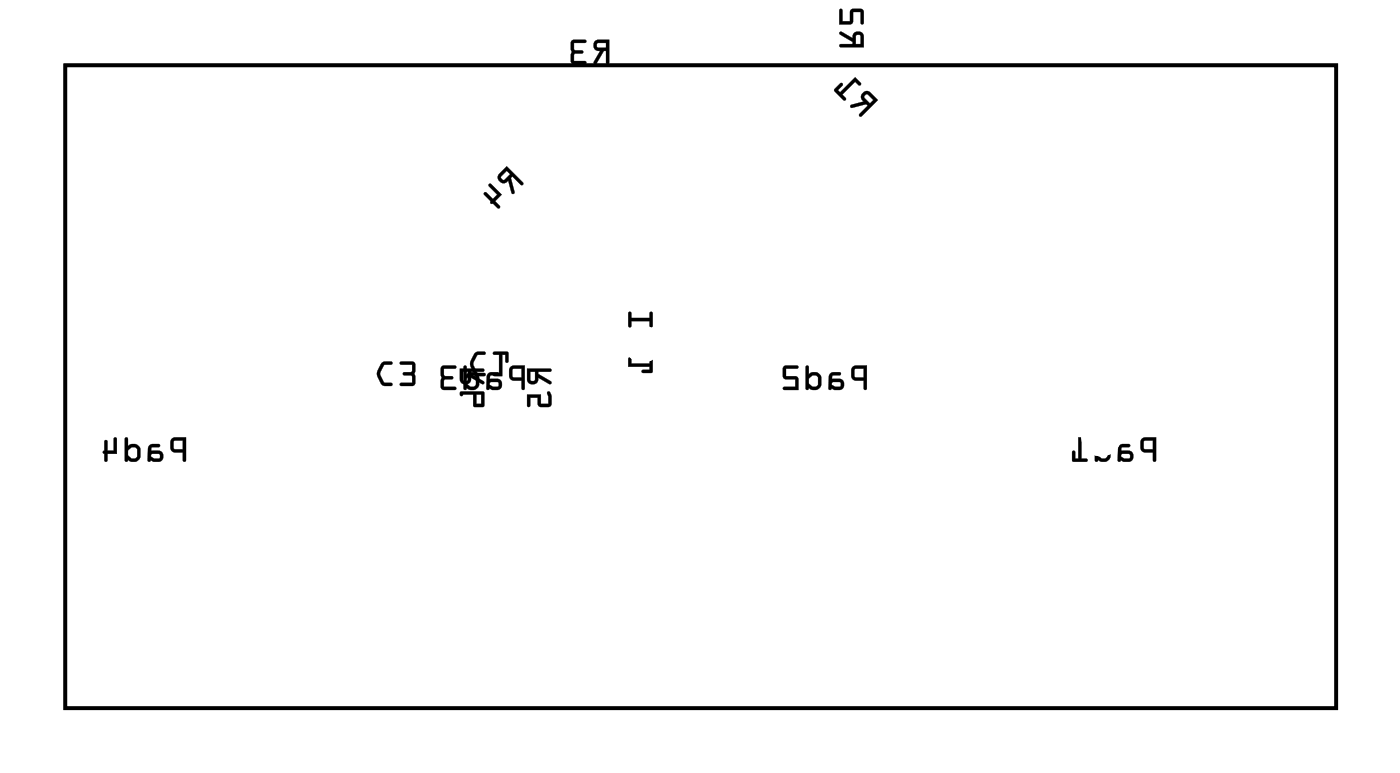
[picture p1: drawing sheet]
<svg xmlns="http://www.w3.org/2000/svg" width="78mm" height="43mm" viewBox="0 0 78 43" stroke-linecap="round" stroke-linejoin="round" font-family="sans-serif">
<path d="M3.6 3.6h70.8v35.8h-70.8z" fill="none" stroke="#000" stroke-width=".2"/>
<g fill="#000">
<path d="M28.2 9.3l-.4 .4a.31 .31 0 0 0 .1 .4 .31 .31 0 0 0 .4 0l.2 .7 .2-.1-.3-.8 .1-.1 .5 .5h.1zM28.2 9.5l.2 .2-.4 .3-.1-.2zM27.2 10.3v.1l.5 .4-.3 .3-.3-.4-.2 .1 .4 .4v.1h.1l.4 .3v-.1l-.2-.3 .3-.4-.5-.6z"/>
<path d="M27.8 9.7a.32 .32 0 0 0 .1 .4 .32 .32 0 0 0 .4 0l.2 .6a.1 .1 0 0 0 .1 .1 .1 .1 0 0 0 .1-.1l-.3-.8 .1-.1 .5 .5a.1 .1 0 0 0 .1 0 .1 .1 0 0 0 0-.1l-.9-1zM28.2 9.3l.9 1h-.1l-.5-.5-.1 .1 .3 .8-.2 .1-.2-.8a.31 .31 0 0 1-.4 .1 .31 .31 0 0 1-.1-.4zM28.2 9.5l.2 .2-.4 .3-.1-.2zM27.9 9.8v.1l.2 .1 .3-.3-.2-.2zM27.2 10.2v.2l.5 .4-.3 .3-.3-.4a.1 .1 0 0 0-.1 0 .1 .1 0 0 0 0 .2l.3 .3a.09 .09 0 0 0 0 .1 .09 .09 0 0 0 .1 0l.3 .3a.1 .1 0 0 0 .1 0 .1 .1 0 0 0 0-.2l-.2-.2 .4-.4-.6-.6zM27.2 10.3h.1l.6 .5-.3 .4 .2 .3v.1l-.4-.3h-.1v-.1l-.3-.4 .1-.1 .3 .4 .3-.3-.5-.4z"/>
<path d="M33.1 2.3a.32 .32 0 0 0 0 .4 .32 .32 0 0 0 .3 .1l-.3 .7 .1 .1 .4-.8h.1v.7l.2 .1v-1.4zM33.3 2.4h.4v.3h-.4zM31.8 2.3v1.2l.2 .1h.6v-.2h-.6v-.4h.4l.1-.1-.1-.1h-.4v-.4h.6v-.1z"/>
<path d="M33.1 2.3a.32 .32 0 0 0 0 .4 .32 .32 0 0 0 .3 .1l-.3 .6a.1 .1 0 0 0 0 .2 .1 .1 0 0 0 .1-.1l.4-.7h.1v.7a.1 .1 0 0 0 .1 .1 .1 .1 0 0 0 .1-.1v-1.3h-.6zM33.1 2.3l.8-.1v1.4l-.1-.1v-.7h-.2l-.4 .7h-.1l.3-.7a.31 .31 0 0 1-.3-.1 .31 .31 0 0 1 0-.4zM33.3 2.4h.4v.3l-.4-.1zM33.3 2.4v.3h.5v-.3zM31.8 2.3v1.2l.2 .1h.6a.1 .1 0 0 0 .1-.1 .1 .1 0 0 0-.1-.1h-.6v-.4h.4a.1 .1 0 0 0 .1-.1 .1 .1 0 0 0-.1-.1h-.4v-.4h.6a.1 .1 0 0 0 .1-.1 .1 .1 0 0 0-.1-.1zM31.8 2.3h.8v.1h-.6v.4h.4l.1 .1-.1 .1h-.4v.4h.6v.2h-.6l-.2-.1z"/>
<path d="M35 17.4v.8h.2v-.3h1v.3h.1v-.8h-.1v.3h-1v-.3zM35.1 18.9l-.1 .2v.4l.2-.1v-.4l.5-.2 .5 .2v.4l.1 .1v-.1a.6 .6 0 0 0-.5-.8l-.3 .1zM35 19.9v.5h1.2v.2h-.4l-.1 .1h.6v-.8l-.1 .1v.2h-1v-.2z"/>
<path d="M35 17.4v.7a.1 .1 0 0 0 .1 .1 .1 .1 0 0 0 .1-.1v-.2h1v.2a.1 .1 0 0 0 .1 .1 .1 .1 0 0 0 .1-.1v-.7a.1 .1 0 0 0-.1-.1 .1 .1 0 0 0-.1 .1v.3h-1v-.3zM35 17.4h.1l.1 .3h1v-.3h.1v.8h-.1v-.3h-1l-.1 .3h-.1zM35.1 18.9l-.1 .5a.1 .1 0 0 0 .1 .1 .1 .1 0 0 0 .1-.1v-.4l.5-.2 .5 .2v.4a.1 .1 0 0 0 .1 .1 .1 .1 0 0 0 .1-.1l-.1-.5-.4-.2-.3-.1zM35.1 18.9l.4-.2a.83 .83 0 0 1 .8 .3v.4v.1l-.1-.1v-.4l-.4-.2h-.2l-.4 .2-.1 .4v.1l-.1-.1v-.3zM35 19.9v.5h1.2v.2h-.4a.1 .1 0 0 0-.1 .1 .1 .1 0 0 0 .1 .1l.5-.1 .1-.7a.1 .1 0 0 0-.1-.1 .1 .1 0 0 0-.1 .1v.2h-1v-.3zM35 19.9l.1 .1 .1 .3h1v-.3l.1-.1v.8h-.6l.1-.1h.4v-.2h-1.2z"/>
<path d="M46.8 1.8v.1l.7 .4v.2h-.7l-.1 .1h.1h1.3v-.6a.31 .31 0 0 0-.4-.2 .31 .31 0 0 0-.2 .3zM47.7 2h.2v.5h-.2zM46.8 .5l-.1 .9 .8-.1v-.6h.4v.6h.2v-.6l-.1-.2h-.6l-.1 .7h-.4v-.7z"/>
<path d="M46.8 1.8v.1l.7 .4v.2l-.7-.1a.1 .1 0 0 0-.1 .1 .1 .1 0 0 0 .1 .1h1.3v-.6a.32 .32 0 0 0-.4-.2 .32 .32 0 0 0-.2 .3l-.6-.3zM46.8 1.8h.1l.6 .3a.31 .31 0 0 1 .2-.3 .31 .31 0 0 1 .4 .2v.6h-1.3v-.1h.7v-.2l-.7-.4zM47.7 2h.2v.5h-.2zM47.7 2l-.1 .5h.3v-.5zM46.8 .5l-.1 .9 .8-.1v-.6h.4v.6a.1 .1 0 0 0 .1 .1 .1 .1 0 0 0 .1-.1v-.6l-.1-.2h-.6l-.1 .7h-.4v-.7zM46.8 .5h.1v.7h.4l.1-.7h.6l.1 .2v.6h-.2v-.6h-.4v.6l-.8 .1z"/>
<path d="M48.1 5.1l-.2 .3 .2 .3-.8 .2 .2 .1 .7-.2 .1 .1-.5 .5 .1 .1 1-.9-.5-.5zM48.2 5.3h.1l.3 .3-.2 .2-.3-.4zM46.8 4.6l-.3 .5 .5 .5 .1-.1-.2-.2 .7-.7 .2 .2 .2-.1-.4-.4-.8 .8-.1-.1 .2-.3z"/>
<path d="M48.1 5.1l-.2 .3 .2 .3-.7 .1a.1 .1 0 0 0-.1 .1 .11 .11 0 0 0 .2 .1l.7-.2 .1 .1-.4 .4a.1 .1 0 0 0 0 .2 .1 .1 0 0 0 .1 0l.9-.9-.5-.5zM48.1 5.1h.3l.5 .5-1 .9v-.1l.4-.5-.1-.1-.7 .2-.1-.1v-.1l.7-.1-.1-.3zM48.2 5.3h.1l.3 .3-.2 .2-.2-.3zM48.2 5.3l-.1 .1 .3 .4 .3-.2-.4-.3zM46.5 5v.1l.5 .5a.1 .1 0 0 0 .1 0 .1 .1 0 0 0 0-.2l-.2-.1 .7-.7 .2 .1a.1 .1 0 0 0 .1 0 .1 .1 0 0 0 0-.1l-.3-.3-.8 .8-.1-.1 .2-.2a.1 .1 0 0 0 0-.2 .1 .1 0 0 0-.1 0zM46.8 4.6l.1 .1-.3 .3 .2 .2 .8-.9 .3 .4h-.1l-.2-.2-.7 .8 .2 .2-.1 .1-.5-.5z"/>
<path d="M3.6 3.6v35.8h70.8v-35.8zM3.6 3.6h70.8v35.8h-70.8z"/>
<path d="M9.6 24.4l-.1 .2v.4l.2 .2h.5v.5h.1l.1-1.3zM9.7 24.6l.5-.1v.5h-.5zM8.3 24.8l-.1 .9h.6a.31 .31 0 0 0 .3-.3 .31 .31 0 0 0-.3-.3h-.4v-.1l.1-.1h.4v-.2zM8.4 25.3h.5v.2h-.3l-.2-.1zM7 24.4v1.3h.1v-.1l.2 .1h.3l.2-.2v-.6l-.3-.2-.4 .1v-.4zM7.2 25l.1-.1h.3v.6h-.3l-.1-.1zM5.8 24.5v.6l-.1 .1 .2 .5h.1v-.4h.5v-.9h-.2v.7h-.3v-.5z"/>
<path d="M9.6 24.4l-.1 .2v.4l.2 .2h.5v.4a.1 .1 0 0 0 .1 .1 .1 .1 0 0 0 .1-.1v-1.3h-.6zM9.6 24.4h.8l-.1 1.3h-.1v-.5h-.5l-.2-.2zM9.7 24.6l.5-.1v.5h-.5zM9.7 24.5v.5h.5v-.5zM8.3 24.8l-.1 .8a.09 .09 0 0 0 .1 .1 .09 .09 0 0 0 .1-.1l.4 .1a.32 .32 0 0 0 .3-.3 .32 .32 0 0 0-.3-.3h-.4l.1-.2h.3a.1 .1 0 0 0 .1-.1 .1 .1 0 0 0-.1-.1zM8.3 24.8l.6-.1v.2h-.4l-.1 .1v.1h.4a.31 .31 0 0 1 .3 .3 .31 .31 0 0 1-.3 .3h-.6zM8.4 25.3h.5v.2h-.3l-.2-.1zM8.4 25.3v.1l.2 .1h.3v-.2zM7 24.4l-.1 1.2a.1 .1 0 0 0 .1 .1 .1 .1 0 0 0 .1-.1l.3 .1 .3-.1 .1-.2v-.4l-.3-.3-.4 .1v-.4zM7 24.4h.1v.5l.4-.2 .3 .2v.6l-.2 .2h-.3l-.2-.1v.1h-.1zM7.2 25l.1-.1 .3 .1v.5h-.3l-.2-.1zM7.2 25v.4l.2 .1h.2v-.6h-.3zM5.8 24.5v.6a.09 .09 0 0 0-.1 .1 .09 .09 0 0 0 .1 .1v.3a.1 .1 0 0 0 .1 .1 .1 .1 0 0 0 .1-.1v-.3h.5v-.9a.1 .1 0 0 0-.1-.1 .1 .1 0 0 0-.1 .1v.7h-.3v-.6zM5.8 24.5l.2 .1v.5h.3v-.7h.1h.1v.9h-.5v.3l-.1 .1-.2-.5 .1-.1z"/>
<path d="M21.2 20.2l-.2 .5v.3l.3 .5h.5a.1 .1 0 0 0 .1-.1 .1 .1 0 0 0-.1-.1h-.4l-.2-.5 .2-.5h.4a.1 .1 0 0 0 .1-.1 .1 .1 0 0 0-.1-.1zM21.3 20.2l.1-.1 .4 .1v.1h-.4l-.2 .5 .2 .5h.4v.1h-.5l-.3-.4a.77 .77 0 0 1 .3-.8zM22.3 20.1v.2h.7l-.1 .4h-.4a.1 .1 0 0 0-.1 .1 .1 .1 0 0 0 .1 .1h.4l.1 .4h-.7a.1 .1 0 0 0 0 .1 .1 .1 0 0 0 0 .1h.7l.1-.1v-.6v-.5l-.1-.2zM22.3 20.2l.7-.1 .1 .1-.1 .6 .1 .5-.1 .2-.7-.1v-.1h.7l-.1-.4h-.4l-.1-.1 .1-.1h.4l.1-.4h-.7z"/>
<path d="M21.2 20.2l-.2 .5v.3l.3 .5h.5v-.2h-.4l-.2-.5 .2-.5h.4l.1-.1-.5-.1zM22.3 20.2v.1h.7l-.1 .4h-.4l-.1 .1 .1 .1h.4l.1 .4h-.7v.1l.7 .1 .1-.2v-.5v-.6l-.1-.1z"/>
<path d="M26.4 19.7l-.2 .5v.2l.3 .5h.5a.1 .1 0 0 0 .1 0 .1 .1 0 0 0-.1-.1l-.4-.1-.2-.4 .2-.5h.4a.1 .1 0 0 0 .1-.1 .1 .1 0 0 0-.1-.1zM26.4 19.7l.2-.1h.4v.1l-.4 .1-.3 .5 .3 .5h.4v.1h-.5l-.3-.5a.77 .77 0 0 1 .2-.7zM27.5 19.6v.2h.3v1h-.3a.1 .1 0 0 0-.1 .1 .1 .1 0 0 0 .1 0h.5v-1.1h.1v.3a.1 .1 0 0 0 .1 .1 .1 .1 0 0 0 .1-.1v-.5zM27.5 19.6h.8v.6l-.1-.1-.1-.4h-.1v1.2h-.5v-.1h.3v-1.1h-.3z"/>
<path d="M26.4 19.7l-.2 .5v.2l.3 .5h.5v-.1h-.4l-.2-.5 .2-.5 .4-.1v-.1h-.4zM27.5 19.6v.1l.3 .1v1h-.3v.1h.5v-1.1h.1v.3l.2 .1v-.6z"/>
<path d="M25.6 20.5v.6a.31 .31 0 0 0 .4 .3 .31 .31 0 0 0 .2-.4l.7 .4 .1-.1-.8-.5v-.1h.7l.1-.1zM25.8 20.7h.3l-.1 .5h-.2zM25.6 21.8l.1 .2h.1h.6v.7l.6-.1-.1-.8zM26.5 22h.3v.5h-.3z"/>
<path d="M25.6 20.5v.6a.32 .32 0 0 0 .4 .3 .32 .32 0 0 0 .2-.4l.6 .4a.1 .1 0 0 0 .2 0 .11 .11 0 0 0-.1-.2l-.7-.4v-.1h.7a.1 .1 0 0 0 .1-.1 .1 .1 0 0 0-.1-.1zM25.6 20.5l1.4 .1-.1 .1h-.7v.1l.7 .4v.2l-.7-.4a.31 .31 0 0 1-.2 .4 .31 .31 0 0 1-.4-.3zM25.8 20.7h.3l-.1 .5h-.2zM25.8 20.7v.5h.2l.1-.5zM25.6 21.8v.2a.09 .09 0 0 0 .1 .1 .09 .09 0 0 0 .1-.1h.6v.7l.6-.1-.1-.8zM25.6 21.8h1.3l.1 .8h-.6v-.6h-.6h-.1zM26.5 22h.3v.5h-.3zM26.5 22v.5h.3v-.5z"/>
<path d="M28.4 20.4v.2v.4l.1 .2h.5l.1 .5h.1v-1.3zM28.6 20.6l.4-.1v.5h-.4zM27.2 20.8l-.1 .9h.6a.31 .31 0 0 0 .3-.3 .31 .31 0 0 0-.3-.3h-.4v-.1v-.1h.4v-.2zM27.3 21.3h.4l.1 .2h-.3l-.2-.1zM25.8 20.4v1.3h.1l.1-.1 .2 .1h.3l.2-.2-.1-.6-.2-.2-.4 .1v-.4zM26 21l.2-.1h.2l.1 .6h-.3l-.2-.1zM24.6 20.4v1.2l.1 .1h.7v-.2h-.7v-.4h.5v-.1v-.1h-.5v-.4h.6l.1-.1z"/>
<path d="M28.4 20.4l-.1 .2 .1 .4 .1 .2h.5v.4a.1 .1 0 0 0 .1 .1 .1 .1 0 0 0 .1-.1v-1.3h-.6zM28.4 20.4h.8v1.3h-.1v-.5h-.6l-.1-.2zM28.6 20.6l.4-.1v.5h-.4zM28.6 20.5v.5h.5v-.5zM27.2 20.8l-.1 .8a.09 .09 0 0 0 .1 .1 .09 .09 0 0 0 .1-.1l.4 .1a.32 .32 0 0 0 .3-.3 .32 .32 0 0 0-.3-.3h-.4v-.2h.4a.1 .1 0 0 0 .1-.1 .1 .1 0 0 0-.1-.1zM27.2 20.8l.5-.1v.2h-.4v.1v.1h.4a.31 .31 0 0 1 .2 .3 .31 .31 0 0 1-.2 .3h-.6zM27.3 21.3h.4l.1 .2h-.3l-.2-.1zM27.3 21.3v.1l.2 .1h.3l-.1-.2zM25.8 20.4v1.2a.1 .1 0 0 0 .1 .1 .1 .1 0 0 0 .1-.1l.2 .1 .4-.1 .1-.2v-.4l-.3-.3-.4 .1v-.4zM25.8 20.4h.2v.5l.4-.2 .2 .2 .1 .6-.2 .2h-.3l-.2-.1-.1 .1h-.1zM26 21l.2-.1 .3 .1v.5h-.3l-.2-.1zM26 21v.4l.2 .1h.3v-.6h-.3zM24.6 20.4l-.1 1.2 .2 .1h.6a.1 .1 0 0 0 .1-.1 .1 .1 0 0 0-.1-.1h-.6l.1-.3 .4-.1a.1 .1 0 0 0 0-.1 .1 .1 0 0 0 0-.1h-.4l-.1-.4h.6a.1 .1 0 0 0 .1-.1 .1 .1 0 0 0-.1-.1zM24.6 20.4h.8l-.1 .1h-.6v.4l.5 .1v.1h-.5v.4l.7 .1v.1h-.7l-.1-.1z"/>
<path d="M29.4 20.5v.6a.31 .31 0 0 0 .3 .3 .31 .31 0 0 0 .3-.4l.7 .4v-.1l-.7-.5v-.1h.6l.1-.1zM29.5 20.7h.3l-.1 .5h-.2zM29.4 22v.6v.1l.1-.1v-.5h.4l.1 .5 .1 .1h.5l.1-.2v-.4a.15 .15 0 0 0 0-.2 .15 .15 0 0 0-.2 0v.6h-.4v-.5z"/>
<path d="M29.3 20.5v.6a.32 .32 0 0 0 .4 .3 .32 .32 0 0 0 .3-.4l.6 .4a.1 .1 0 0 0 .1 0 .1 .1 0 0 0 0-.2l-.7-.4v-.1h.6a.1 .1 0 0 0 .1-.1 .1 .1 0 0 0-.1-.1zM29.4 20.5l1.3 .1-.1 .1h-.6v.1l.7 .4v.2l-.7-.4a.31 .31 0 0 1-.3 .4 .31 .31 0 0 1-.3-.3zM29.5 20.7h.3l-.1 .5h-.2zM29.5 20.7v.5h.2l.1-.5zM29.3 22v.6a.1 .1 0 0 0 .1 .1 .1 .1 0 0 0 .1-.1v-.5h.4l.1 .5 .6 .1 .1-.2-.1-.7a.1 .1 0 0 0-.1 0 .1 .1 0 0 0 0 .1v.6h-.4v-.5zM29.4 22h.7v.5h.4v-.6l.1-.1 .1 .3v.4l-.2 .2-.4-.1-.1-.1v-.4h-.5v.5h-.1z"/>
<path d="M47.5 20.4l-.1 .2v.4l.2 .2h.5v.5h.1l.1-1.3zM47.6 20.6l.5-.1v.5h-.5zM46.2 20.8l-.1 .9h.6a.31 .31 0 0 0 .3-.3 .31 .31 0 0 0-.3-.3h-.4v-.1l.1-.1h.4v-.2zM46.3 21.3h.5v.2h-.3l-.2-.1zM44.9 20.4v1.3h.1v-.1l.2 .1h.3l.2-.2v-.6l-.3-.2-.4 .1v-.4zM45.1 21l.1-.1h.3v.6h-.3l-.1-.1zM43.6 20.4v.6l.2 .1h.5v.4h-.6l-.1 .2h.9l-.1-.7-.6-.1v-.4h.6l.1-.1z"/>
<path d="M47.5 20.4l-.1 .2v.4l.2 .2h.5v.4a.1 .1 0 0 0 .1 .1 .1 .1 0 0 0 .1-.1v-1.3h-.6zM47.5 20.4h.8l-.1 1.3h-.1v-.5h-.5l-.2-.2zM47.6 20.6l.5-.1v.5h-.5zM47.6 20.5v.5h.5v-.5zM46.2 20.8l-.1 .8a.09 .09 0 0 0 .1 .1 .09 .09 0 0 0 .1-.1l.4 .1a.32 .32 0 0 0 .3-.3 .32 .32 0 0 0-.3-.3h-.4l.1-.2h.3a.1 .1 0 0 0 .1-.1 .1 .1 0 0 0-.1-.1zM46.2 20.8l.6-.1v.2h-.4l-.1 .1v.1h.4a.31 .31 0 0 1 .3 .3 .31 .31 0 0 1-.3 .3h-.6zM46.4 21.3h.4v.2h-.3l-.2-.1zM46.3 21.3v.1l.2 .1h.3v-.2zM44.9 20.4v1.2a.1 .1 0 0 0 .1 .1 .1 .1 0 0 0 0-.1l.3 .1 .3-.1 .1-.2v-.4l-.3-.3-.4 .1v-.4zM44.9 20.4h.1v.5l.4-.2 .3 .2v.6l-.2 .2h-.3l-.2-.1v.1h-.1zM45.1 21l.2-.1 .2 .1v.5h-.3l-.1-.1zM45.1 21v.4l.2 .1h.2v-.6h-.3zM43.6 20.4v.7h.7v.4h-.6a.1 .1 0 0 0-.1 .1 .1 .1 0 0 0 .1 .1h.8l-.1-.7-.6-.1v-.4h.6a.1 .1 0 0 0 .1-.1 .1 .1 0 0 0-.1-.1zM43.7 20.4h.7v.1h-.6v.5h.6l.1 .7h-.9l.1-.2h.6v-.4h-.5l-.2-.1z"/>
<path d="M63.6 24.4l-.1 .2v.4l.2 .2h.5v.5h.1l.1-1.3zM63.7 24.6l.5-.1v.5h-.5zM62.3 24.8l-.1 .9h.7a.31 .31 0 0 0 .2-.3 .31 .31 0 0 0-.2-.3h-.5v-.1l.1-.1h.4v-.2zM62.5 25.3h.4v.2h-.3l-.2-.1zM61 24.4v1.3h.1v-.1l.2 .1h.3l.2-.2v-.6l-.3-.2-.4 .1v-.4zM61.2 25l.2-.1h.2v.6h-.2l-.2-.1zM60 24.4v1.1h-.1v-.4h-.1l-.1 .6h.8v-.2h-.3v-1h.3l.1-.1z"/>
<path d="M63.6 24.4l-.1 .2v.4l.2 .2h.5v.4a.1 .1 0 0 0 .1 .1 .1 .1 0 0 0 .1-.1v-1.3h-.6zM63.6 24.4h.8l-.1 1.3h-.1v-.5h-.5l-.2-.2zM63.7 24.6l.5-.1v.5h-.5zM63.7 24.5v.5h.5v-.5zM62.3 24.8l-.1 .8a.09 .09 0 0 0 .1 .1 .09 .09 0 0 0 .1-.1l.5 .1a.32 .32 0 0 0 .2-.3 .32 .32 0 0 0-.2-.3h-.5l.1-.2h.4a.1 .1 0 0 0 0-.1 .1 .1 0 0 0 0-.1zM62.3 24.8l.6-.1v.2h-.4l-.1 .1v.1h.5a.31 .31 0 0 1 .2 .3 .31 .31 0 0 1-.2 .3h-.6zM62.5 25.3h.4v.2h-.3l-.2-.1zM62.4 25.3v.1l.2 .1h.3v-.2zM61 24.4v1.2a.1 .1 0 0 0 .1 .1 .1 .1 0 0 0 0-.1l.3 .1 .3-.1 .1-.2v-.4l-.3-.3-.4 .1v-.4zM61 24.4h.1v.5l.4-.2 .3 .2v.6l-.2 .2h-.3l-.2-.1v.1h-.1zM61.2 25l.2-.1 .2 .1v.5h-.3l-.1-.1zM61.2 25v.4l.2 .1h.2v-.6h-.2zM60 24.3v1.2h-.1v-.3a.1 .1 0 0 0-.1-.1 .1 .1 0 0 0-.1 .1v.5h.8a.1 .1 0 0 0 .1-.1 .1 .1 0 0 0-.1-.1h-.3v-1h.3a.1 .1 0 0 0 .1-.1 .1 .1 0 0 0-.1-.1zM60 24.4h.6l-.1 .1h-.3v1l.3 .1v.1h-.8l.1-.6h.1v.4h.2z"/>
</g>
<circle cx="35.8" cy="19.2" r=".7" fill="#fff"/>
<circle cx="35.8" cy="19.2" r=".7" fill="none" stroke="#fff" stroke-width=".65" stroke-linecap="butt"/>
<circle cx="38.3" cy="19.2" r=".7" fill="#fff"/>
<circle cx="38.3" cy="19.2" r=".7" fill="none" stroke="#fff" stroke-width=".65" stroke-linecap="butt"/>
<circle cx="40.9" cy="19.2" r=".7" fill="#fff"/>
<circle cx="40.9" cy="19.2" r=".7" fill="none" stroke="#fff" stroke-width=".65" stroke-linecap="butt"/>
<circle cx="43.4" cy="19.2" r=".7" fill="#fff"/>
<circle cx="43.4" cy="19.2" r=".7" fill="none" stroke="#fff" stroke-width=".65" stroke-linecap="butt"/>
<circle cx="46" cy="19.2" r=".7" fill="#fff"/>
<circle cx="46" cy="19.2" r=".7" fill="none" stroke="#fff" stroke-width=".65" stroke-linecap="butt"/>
<circle cx="35.8" cy="19.2" r=".7" fill="#fff"/>
<circle cx="35.8" cy="19.2" r=".7" fill="none" stroke="#fff" stroke-width=".65" stroke-linecap="butt"/>
<circle cx="38.3" cy="19.2" r=".7" fill="#fff"/>
<circle cx="38.3" cy="19.2" r=".7" fill="none" stroke="#fff" stroke-width=".65" stroke-linecap="butt"/>
<circle cx="40.9" cy="19.2" r=".7" fill="#fff"/>
<circle cx="40.9" cy="19.2" r=".7" fill="none" stroke="#fff" stroke-width=".65" stroke-linecap="butt"/>
<circle cx="43.4" cy="19.2" r=".7" fill="#fff"/>
<circle cx="43.4" cy="19.2" r=".7" fill="none" stroke="#fff" stroke-width=".65" stroke-linecap="butt"/>
<circle cx="46" cy="19.2" r=".7" fill="#fff"/>
<circle cx="46" cy="19.2" r=".7" fill="none" stroke="#fff" stroke-width=".65" stroke-linecap="butt"/>
<circle cx="16.6" cy="24.3" r=".74" fill="#fff"/>
<circle cx="16.6" cy="24.3" r=".74" fill="none" stroke="#fff" stroke-width=".76" stroke-linecap="butt"/>
<circle cx="19.1" cy="24.3" r=".74" fill="#fff"/>
<circle cx="19.1" cy="24.3" r=".74" fill="none" stroke="#fff" stroke-width=".76" stroke-linecap="butt"/>
<circle cx="16.6" cy="24.3" r=".74" fill="#fff"/>
<circle cx="16.6" cy="24.3" r=".74" fill="none" stroke="#fff" stroke-width=".76" stroke-linecap="butt"/>
<circle cx="19.1" cy="24.3" r=".74" fill="#fff"/>
<circle cx="19.1" cy="24.3" r=".74" fill="none" stroke="#fff" stroke-width=".76" stroke-linecap="butt"/>
<circle cx="58.8" cy="24.3" r=".74" fill="#fff"/>
<circle cx="58.8" cy="24.3" r=".74" fill="none" stroke="#fff" stroke-width=".76" stroke-linecap="butt"/>
<circle cx="61.3" cy="24.3" r=".74" fill="#fff"/>
<circle cx="61.3" cy="24.3" r=".74" fill="none" stroke="#fff" stroke-width=".76" stroke-linecap="butt"/>
<circle cx="58.8" cy="24.3" r=".74" fill="#fff"/>
<circle cx="58.8" cy="24.3" r=".74" fill="none" stroke="#fff" stroke-width=".76" stroke-linecap="butt"/>
<circle cx="61.3" cy="24.3" r=".74" fill="#fff"/>
<circle cx="61.3" cy="24.3" r=".74" fill="none" stroke="#fff" stroke-width=".76" stroke-linecap="butt"/>
<circle cx="58.7" cy="5.4" r=".74" fill="#fff"/>
<circle cx="58.7" cy="5.4" r=".74" fill="none" stroke="#fff" stroke-width=".76" stroke-linecap="butt"/>
<circle cx="61.3" cy="5.4" r=".74" fill="#fff"/>
<circle cx="61.3" cy="5.4" r=".74" fill="none" stroke="#fff" stroke-width=".76" stroke-linecap="butt"/>
<circle cx="58.7" cy="5.4" r=".74" fill="#fff"/>
<circle cx="58.7" cy="5.4" r=".74" fill="none" stroke="#fff" stroke-width=".76" stroke-linecap="butt"/>
<circle cx="61.3" cy="5.4" r=".74" fill="#fff"/>
<circle cx="61.3" cy="5.4" r=".74" fill="none" stroke="#fff" stroke-width=".76" stroke-linecap="butt"/>
<circle cx="16.5" cy="5.4" r=".74" fill="#fff"/>
<circle cx="16.5" cy="5.4" r=".74" fill="none" stroke="#fff" stroke-width=".76" stroke-linecap="butt"/>
<circle cx="19" cy="5.4" r=".74" fill="#fff"/>
<circle cx="19" cy="5.4" r=".74" fill="none" stroke="#fff" stroke-width=".76" stroke-linecap="butt"/>
<circle cx="16.5" cy="5.4" r=".74" fill="#fff"/>
<circle cx="16.5" cy="5.4" r=".74" fill="none" stroke="#fff" stroke-width=".76" stroke-linecap="butt"/>
<circle cx="19" cy="5.4" r=".74" fill="#fff"/>
<circle cx="19" cy="5.4" r=".74" fill="none" stroke="#fff" stroke-width=".76" stroke-linecap="butt"/>
</svg>
